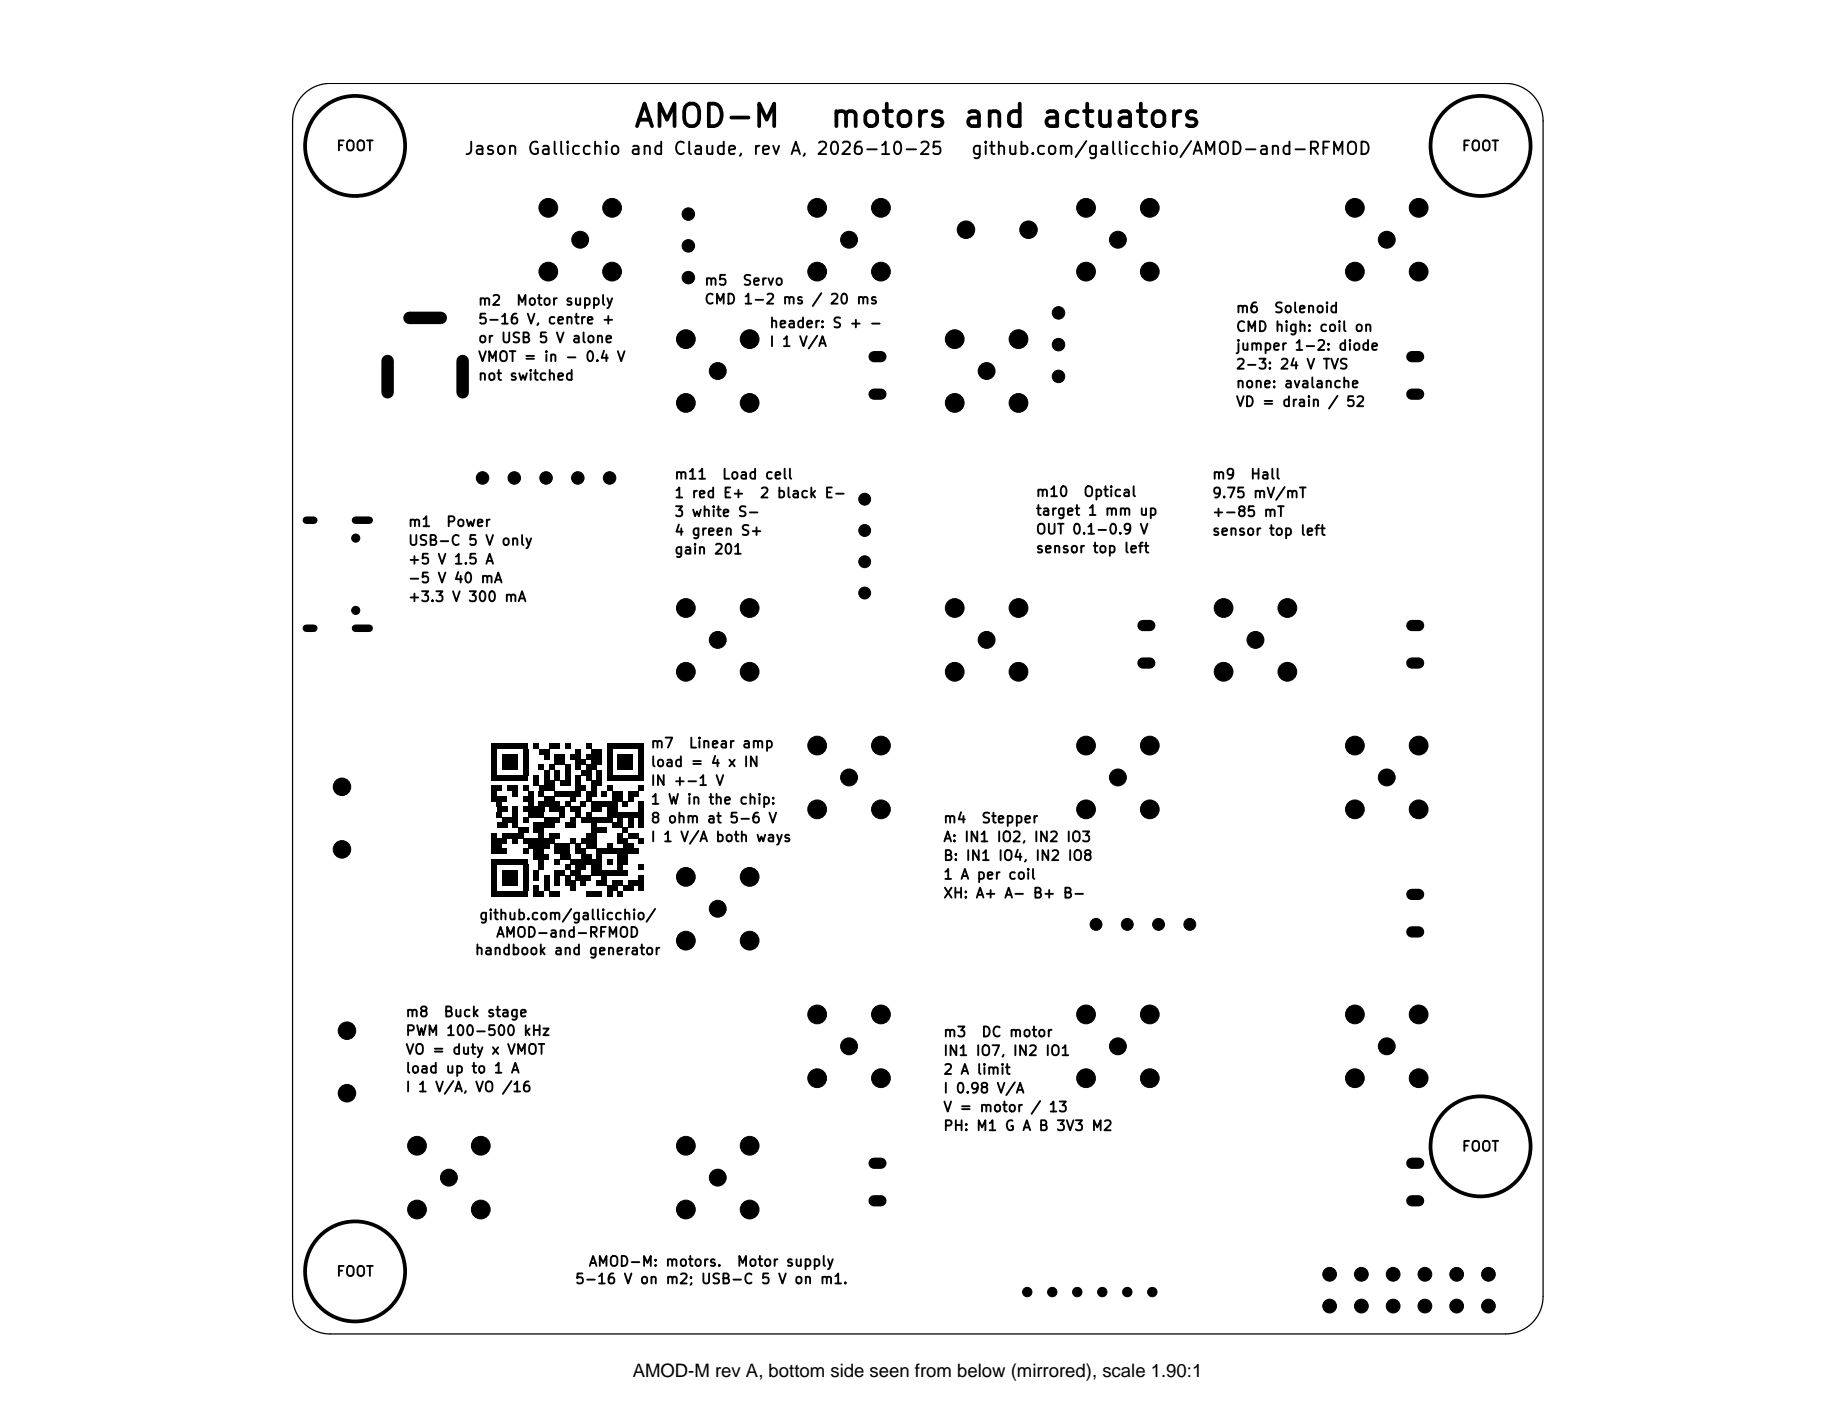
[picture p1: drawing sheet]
<svg xmlns="http://www.w3.org/2000/svg" width="279mm" height="216mm" viewBox="0 0 279 216" stroke-linecap="round" stroke-linejoin="round" font-family="sans-serif">
<defs><g id="words">
<g font-size="3.4">
<text x="96.3" y="20.2">AMOD-M</text>
<text x="126.2" y="20.2">motors and actuators</text>
</g>
<text font-size="2.8" x="96.3" y="209.7">AMOD-M rev A, bottom side seen from below (mirrored), scale 1.90:1</text>
<g font-size="1.9">
<text x="70.6" y="24">Jason Gallicchio and Claude, rev A, 2026-10-25</text>
<text x="147.7" y="24">github.com/gallicchio/AMOD-and-RFMOD</text>
</g>
<g font-size="1.5">
<text x="51.1" y="23.4">FOOT</text>
<text x="222.5" y="23.4">FOOT</text>
<text x="72.7" y="46.9">m2</text>
<text x="78.5" y="46.9">Motor supply</text>
<text x="107.1" y="43.8">m5</text>
<text x="107.1" y="46.7">CMD 1-2 ms / 20 ms</text>
<text x="112.9" y="43.8">Servo</text>
<text x="72.7" y="49.7">5-16 V, centre +</text>
<text x="72.7" y="52.6">or USB 5 V alone</text>
<text x="117" y="50.3">header: S + -</text>
<text x="117" y="53.2">I 1 V/A</text>
<text x="188.1" y="48">m6</text>
<text x="188.1" y="50.9">CMD high: coil on</text>
<text x="188.1" y="53.7">jumper 1-2: diode</text>
<text x="193.9" y="48">Solenoid</text>
<text x="72.7" y="55.5">VMOT = in - 0.4 V</text>
<text x="72.7" y="58.3">not switched</text>
<text x="188.1" y="56.6">2-3: 24 V TVS</text>
<text x="188.1" y="59.5">none: avalanche</text>
<text x="188.1" y="62.3">VD = drain / 52</text>
<text x="102.6" y="73.3">m11</text>
<text x="102.6" y="76.2">1 red E+</text>
<text x="109.8" y="73.3">Load cell</text>
<text x="115.5" y="76.2">2 black E-</text>
<text x="157.6" y="76">m10</text>
<text x="164.8" y="76">Optical</text>
<text x="184.4" y="73.4">m9</text>
<text x="184.4" y="76.2">9.75 mV/mT</text>
<text x="190.2" y="73.4">Hall</text>
<text x="62" y="80.6">m1</text>
<text x="62" y="83.4">USB-C 5 V only</text>
<text x="67.8" y="80.6">Power</text>
<text x="102.6" y="79.1">3 white S-</text>
<text x="102.6" y="81.9">4 green S+</text>
<text x="157.6" y="78.9">target 1 mm up</text>
<text x="157.6" y="81.7">OUT 0.1-0.9 V</text>
<text x="184.4" y="79.1">+-85 mT</text>
<text x="184.4" y="81.9">sensor top left</text>
<text x="62" y="86.3">+5 V 1.5 A</text>
<text x="62" y="89.2">-5 V 40 mA</text>
<text x="102.6" y="84.8">gain 201</text>
<text x="157.6" y="84.6">sensor top left</text>
<text x="62" y="92">+3.3 V 300 mA</text>
<text x="98.9" y="114.3">m7</text>
<text x="98.9" y="117.1">load = 4 x IN</text>
<text x="98.9" y="120">IN +-1 V</text>
<text x="104.7" y="114.3">Linear amp</text>
<text x="98.9" y="122.9">1 W in the chip:</text>
<text x="98.9" y="125.7">8 ohm at 5-6 V</text>
<text x="143.5" y="125.7">m4</text>
<text x="149.3" y="125.7">Stepper</text>
<text x="98.9" y="128.6">I 1 V/A both ways</text>
<text x="143.5" y="128.6">A: IN1 IO2, IN2 IO3</text>
<text x="143.5" y="131.4">B: IN1 IO4, IN2 IO8</text>
<text x="143.5" y="134.3">1 A per coil</text>
<text x="143.5" y="137.1">XH: A+ A- B+ B-</text>
<text x="72.8" y="140.4">github.com/gallicchio/</text>
<text x="75.4" y="143.1">AMOD-and-RFMOD</text>
<text x="72.2" y="145.8">handbook and generator</text>
<text x="61.6" y="155.2">m8</text>
<text x="67.4" y="155.2">Buck stage</text>
<text x="61.6" y="158.1">PWM 100-500 kHz</text>
<text x="61.6" y="160.9">VO = duty x VMOT</text>
<text x="143.5" y="158.3">m3</text>
<text x="143.5" y="161.1">IN1 IO7, IN2 IO1</text>
<text x="149.3" y="158.3">DC motor</text>
<text x="61.6" y="163.8">load up to 1 A</text>
<text x="61.6" y="166.6">I 1 V/A, VO /16</text>
<text x="143.5" y="164">2 A limit</text>
<text x="143.5" y="166.8">I 0.98 V/A</text>
<text x="143.5" y="169.7">V = motor / 13</text>
<text x="143.5" y="172.6">PH: M1 G A B 3V3 M2</text>
<text x="222.5" y="175.7">FOOT</text>
<text x="51.1" y="194.7">FOOT</text>
<text x="87.4" y="195.9">5-16 V on m2; USB-C 5 V on m1.</text>
<text x="89.5" y="193.2">AMOD-M: motors.</text>
<text x="112.1" y="193.2">Motor supply</text>
</g>
</g></defs>
<g fill="none" stroke="#000" stroke-width=".57">
<circle cx="54.1" cy="22.2" r="7.6"/>
<circle cx="225.4" cy="22.2" r="7.6"/>
<circle cx="225.4" cy="174.5" r="7.6"/>
<circle cx="54.1" cy="193.6" r="7.6"/>
</g>
<g fill="#000">
<path d="M74.8 114.1h.8v.8h-.8zM74.8 114.9h.8v.8h-.8zM74.8 115.7h.8v.8h-.8zM74.8 116.5h.8v.8h-.8zM74.8 117.3h.8v.8h-.8zM74.8 119.6h1.6v.8h-1.6zM76.4 114.9h2.4v.8h-2.4zM76.4 115.7h2.4v.8h-2.4zM76.4 116.5h2.4v.8h-2.4zM77.2 119.6h1.6v.8h-1.6zM74.8 113.3h5.6v.8h-5.6zM79.6 114.1h.8v.8h-.8z"/>
<path d="M79.6 114.9h.8v.8h-.8zM79.6 115.7h.8v.8h-.8zM79.6 116.5h.8v.8h-.8zM79.6 117.3h.8v.8h-.8zM74.8 118.1h5.6v.7h-5.6zM79.6 119.6h.8v.8h-.8zM81.2 113.3h.8v.8h-.8zM81.2 118.1h.8v.7h-.8zM81.2 118.8h.8v.8h-.8zM82 116.5h.8v.8h-.8zM82 114.1h1.6v.8h-1.6zM82.8 114.9h.8v.8h-.8z"/>
<path d="M82.8 117.3h.8v.8h-.8zM82.8 118.1h.8v.7h-.8zM83.6 116.5h.8v.8h-.8zM82.8 118.8h1.6v.8h-1.6zM82 119.6h2.4v.8h-2.4zM83.6 113.3h1.6v.8h-1.6zM84.4 117.3h.8v.8h-.8zM84.4 118.1h.8v.7h-.8zM84.4 114.9h1.6v.8h-1.6zM84.4 115.7h1.6v.8h-1.6zM86 113.3h.8v.8h-.8zM86 116.5h.8v.8h-.8z"/>
<path d="M86 117.3h.8v.8h-.8zM86 118.1h.8v.7h-.8zM85.2 118.8h1.6v.8h-1.6zM87.6 114.1h.8v.8h-.8zM86.8 114.9h1.6v.8h-1.6zM87.6 116.5h.8v.8h-.8zM87.6 118.1h.8v.7h-.8zM87.6 118.8h.8v.8h-.8zM87.6 115.7h1.6v.8h-1.6zM87.6 119.6h1.6v.8h-1.6zM89.2 113.3h.8v.8h-.8zM88.4 117.3h1.6v.8h-1.6z"/>
<path d="M89.2 118.1h.8v.7h-.8zM89.2 116.5h1.6v.8h-1.6zM90 119.6h.8v.8h-.8zM90 114.1h1.6v.8h-1.6zM89.2 114.9h2.4v.8h-2.4zM90 115.7h1.6v.8h-1.6zM90.8 117.3h.8v.8h-.8zM90.8 118.1h.8v.7h-.8zM90 118.8h1.6v.8h-1.6zM92.4 114.1h.8v.8h-.8zM92.4 114.9h.8v.8h-.8zM92.4 115.7h.8v.8h-.8z"/>
<path d="M92.4 116.5h.8v.8h-.8zM92.4 117.3h.8v.8h-.8zM92.4 119.6h.8v.8h-.8zM94 114.9h2.4v.8h-2.4zM94 115.7h2.4v.8h-2.4zM94 116.5h2.4v.8h-2.4zM92.4 113.3h5.6v.8h-5.6zM97.2 114.1h.8v.8h-.8zM97.2 114.9h.8v.8h-.8zM97.2 115.7h.8v.8h-.8zM97.2 116.5h.8v.8h-.8zM97.2 117.3h.8v.8h-.8z"/>
<path d="M92.4 118.1h5.6v.7h-5.6zM97.2 119.6h.8v.8h-.8zM74.8 120.4h.8v.8h-.8zM74.8 126.8h.8v.8h-.8zM74.8 131.6h.8v.8h-.8zM74.8 132.4h.8v.8h-.8zM74.8 133.2h.8v.8h-.8zM74.8 134h.8v.8h-.8zM74.8 134.8h.8v.8h-.8zM75.6 122h.8v.8h-.8zM75.6 123.6h.8v.8h-.8zM74.8 128.4h1.6v.8h-1.6z"/>
<path d="M74.8 121.2h2.4v.8h-2.4zM75.6 122.8h1.6v.8h-1.6zM75.6 125.2h1.6v.8h-1.6zM74.8 127.6h2.4v.8h-2.4zM74.8 129.2h2.4v.8h-2.4zM78 120.4h.8v.8h-.8zM78 122.8h.8v.8h-.8zM78 123.6h.8v.8h-.8zM76.4 124.4h2.4v.8h-2.4zM78 125.2h.8v.8h-.8zM78 127.6h.8v.8h-.8zM76.4 132.4h2.4v.8h-2.4z"/>
<path d="M76.4 133.2h2.4v.8h-2.4zM76.4 134h2.4v.8h-2.4zM76.4 126.8h3.2v.8h-3.2zM79.6 124.4h.8v.8h-.8zM78.8 126h1.6v.8h-1.6zM79.6 129.2h.8v.8h-.8zM74.8 130.8h5.6v.8h-5.6zM79.6 131.6h.8v.8h-.8zM79.6 132.4h.8v.8h-.8zM79.6 133.2h.8v.8h-.8zM79.6 134h.8v.8h-.8zM79.6 134.8h.8v.8h-.8z"/>
<path d="M74.8 135.6h5.6v.8h-5.6zM80.4 120.4h.8v.8h-.8zM79.6 121.2h1.6v.8h-1.6zM80.4 122h.8v.8h-.8zM81.2 132.4h.8v.8h-.8zM81.2 133.2h.8v.8h-.8zM81.2 134.8h.8v.8h-.8zM82 120.4h.8v.8h-.8zM79.6 122.8h3.2v.8h-3.2zM80.4 123.6h2.4v.8h-2.4zM81.2 126h1.6v.8h-1.6zM82 126.8h.8v.8h-.8z"/>
<path d="M81.2 129.2h1.6v.8h-1.6zM82 130.8h.8v.8h-.8zM82 131.6h.8v.8h-.8zM81.2 135.6h1.6v.8h-1.6zM80.4 128.4h3.2v.8h-3.2zM81.2 130h2.4v.8h-2.4zM82.8 133.2h.8v.8h-.8zM82.8 134h.8v.8h-.8zM82.8 134.8h.8v.8h-.8zM82.8 121.2h1.6v.8h-1.6zM81.2 125.2h3.2v.8h-3.2zM79.6 127.6h4.8v.8h-4.8z"/>
<path d="M82 122h3.2v.8h-3.2zM82.8 124.4h2.4v.8h-2.4zM83.6 126.8h1.6v.8h-1.6zM84.4 130.8h.8v.8h-.8zM84.4 133.2h.8v.8h-.8zM84.4 134h.8v.8h-.8zM83.6 135.6h1.6v.8h-1.6zM83.6 122.8h2.4v.8h-2.4zM85.2 123.6h.8v.8h-.8zM84.4 132.4h1.6v.8h-1.6zM86 122h.8v.8h-.8zM84.4 128.4h2.4v.8h-2.4z"/>
<path d="M84.4 129.2h2.4v.8h-2.4zM85.2 130h1.6v.8h-1.6zM86 131.6h.8v.8h-.8zM86 133.2h.8v.8h-.8zM86.8 121.2h.8v.8h-.8zM86.8 124.4h.8v.8h-.8zM86 125.2h1.6v.8h-1.6zM86.8 127.6h.8v.8h-.8zM86 134h1.6v.8h-1.6zM86.8 134.8h.8v.8h-.8zM84.4 120.4h4v.8h-4zM86.8 122.8h1.6v.8h-1.6z"/>
<path d="M87.6 123.6h.8v.8h-.8zM87.6 128.4h.8v.8h-.8zM86.8 132.4h1.6v.8h-1.6zM88.4 122h.8v.8h-.8zM87.6 129.2h1.6v.8h-1.6zM87.6 131.6h1.6v.8h-1.6zM88.4 134h.8v.8h-.8zM89.2 121.2h.8v.8h-.8zM89.2 123.6h.8v.8h-.8zM88.4 130h1.6v.8h-1.6zM87.6 133.2h2.4v.8h-2.4zM89.2 120.4h1.6v.8h-1.6z"/>
<path d="M90 125.2h.8v.8h-.8zM89.2 126.8h1.6v.8h-1.6zM88.4 127.6h2.4v.8h-2.4zM89.2 128.4h1.6v.8h-1.6zM90 122.8h1.6v.8h-1.6zM90.8 130h.8v.8h-.8zM86.8 130.8h4.8v.8h-4.8zM90 131.6h1.6v.8h-1.6zM89.2 135.6h2.4v.8h-2.4zM91.6 120.4h.8v.8h-.8zM90 126h2.4v.8h-2.4zM91.6 133.2h.8v.8h-.8z"/>
<path d="M90.8 134h1.6v.8h-1.6zM88.4 124.4h4.8v.8h-4.8zM92.4 128.4h.8v.8h-.8zM92.4 130.8h.8v.8h-.8zM92.4 135.6h.8v.8h-.8zM90 122h4v.8h-4zM92.4 122.8h1.6v.8h-1.6zM92.4 134.8h1.6v.8h-1.6zM93.2 120.4h1.6v.8h-1.6zM93.2 121.2h1.6v.8h-1.6zM94 124.4h.8v.8h-.8zM93.2 125.2h1.6v.8h-1.6z"/>
<path d="M94 126.8h.8v.8h-.8zM94 131.6h.8v.8h-.8zM93.2 134h1.6v.8h-1.6zM94 135.6h.8v.8h-.8zM94.8 122h.8v.8h-.8zM94.8 126h.8v.8h-.8zM94 127.6h1.6v.8h-1.6zM94 130h1.6v.8h-1.6zM94 130.8h1.6v.8h-1.6zM90 132.4h5.6v.8h-5.6zM95.6 121.2h.8v.8h-.8zM95.6 124.4h.8v.8h-.8z"/>
<path d="M95.6 125.2h.8v.8h-.8zM94.8 128.4h1.6v.8h-1.6zM94.8 134.8h1.6v.8h-1.6zM95.6 120.4h1.6v.8h-1.6zM95.6 126.8h1.6v.8h-1.6zM90.8 129.2h6.4v.8h-6.4zM97.2 122h.8v.8h-.8zM97.2 122.8h.8v.8h-.8zM92.4 123.6h5.6v.8h-5.6zM97.2 124.4h.8v.8h-.8zM97.2 125.2h.8v.8h-.8zM97.2 127.6h.8v.8h-.8z"/>
<path d="M97.2 131.6h.8v.8h-.8zM97.2 133.2h.8v.8h-.8zM95.6 134h2.4v.8h-2.4zM97.2 134.8h.8v.8h-.8z"/>
</g>
<path d="M46.2 14.4a5.7 5.7 0 0 1 4.1-1.7h178.9a5.7 5.7 0 0 1 5.8 5.7v179a5.7 5.7 0 0 1-5.8 5.7h-178.9a5.7 5.7 0 0 1-5.8-5.7v-179a5.7 5.7 0 0 1 1.7-4z" fill="none" stroke="#000" stroke-width=".19"/>
<g fill="#000" stroke="#000" stroke-width=".15">
<circle cx="83.5" cy="31.6" r="1.43"/>
<circle cx="88.3" cy="36.5" r="1.29"/>
<circle cx="93.2" cy="31.6" r="1.43"/>
<circle cx="104.8" cy="32.6" r=".95"/>
<circle cx="104.8" cy="37.4" r=".95"/>
<circle cx="124.4" cy="31.6" r="1.43"/>
<circle cx="129.3" cy="36.5" r="1.29"/>
<circle cx="134.1" cy="31.6" r="1.43"/>
<circle cx="147.1" cy="35" r="1.33"/>
<circle cx="156.6" cy="35" r="1.33"/>
<circle cx="165.4" cy="31.6" r="1.43"/>
<circle cx="170.2" cy="36.5" r="1.29"/>
<circle cx="175.1" cy="31.6" r="1.43"/>
<circle cx="206.3" cy="31.6" r="1.43"/>
<circle cx="211.2" cy="36.5" r="1.28"/>
<circle cx="216" cy="31.6" r="1.43"/>
<circle cx="83.5" cy="41.4" r="1.43"/>
<circle cx="93.2" cy="41.4" r="1.43"/>
<circle cx="104.4" cy="51.6" r="1.43"/>
<circle cx="104.8" cy="42.3" r=".95"/>
<circle cx="109.3" cy="56.5" r="1.29"/>
<circle cx="114.1" cy="51.6" r="1.43"/>
<circle cx="124.4" cy="41.4" r="1.43"/>
<circle cx="134.1" cy="41.4" r="1.43"/>
<circle cx="145.4" cy="51.6" r="1.43"/>
<circle cx="150.2" cy="56.5" r="1.29"/>
<circle cx="155.1" cy="51.6" r="1.43"/>
<circle cx="161.2" cy="57.3" r=".95"/>
<circle cx="161.2" cy="52.5" r=".95"/>
<circle cx="161.2" cy="47.6" r=".95"/>
<circle cx="165.4" cy="41.4" r="1.43"/>
<circle cx="175.1" cy="41.4" r="1.43"/>
<circle cx="206.3" cy="41.4" r="1.43"/>
<circle cx="216" cy="41.4" r="1.43"/>
<circle cx="73.5" cy="72.8" r=".95"/>
<circle cx="78.3" cy="72.8" r=".95"/>
<circle cx="83.1" cy="72.8" r=".95"/>
<circle cx="88" cy="72.8" r=".95"/>
<circle cx="92.8" cy="72.8" r=".95"/>
<circle cx="104.4" cy="61.3" r="1.43"/>
<circle cx="114.1" cy="61.3" r="1.43"/>
<circle cx="131.7" cy="76" r=".9"/>
<circle cx="145.4" cy="61.3" r="1.43"/>
<circle cx="155.1" cy="61.3" r="1.43"/>
<circle cx="54.2" cy="92.9" r=".62"/>
<circle cx="54.2" cy="81.9" r=".62"/>
<circle cx="104.4" cy="92.6" r="1.43"/>
<circle cx="109.3" cy="97.4" r="1.29"/>
<circle cx="114.1" cy="92.6" r="1.43"/>
<circle cx="131.7" cy="90.3" r=".9"/>
<circle cx="131.7" cy="85.5" r=".9"/>
<circle cx="131.7" cy="80.8" r=".9"/>
<circle cx="145.4" cy="92.6" r="1.43"/>
<circle cx="150.2" cy="97.4" r="1.29"/>
<circle cx="155.1" cy="92.6" r="1.43"/>
<circle cx="186.3" cy="92.6" r="1.43"/>
<circle cx="191.2" cy="97.4" r="1.29"/>
<circle cx="196" cy="92.6" r="1.43"/>
<circle cx="52.1" cy="119.8" r="1.33"/>
<circle cx="104.4" cy="102.3" r="1.43"/>
<circle cx="114.1" cy="102.3" r="1.43"/>
<circle cx="124.4" cy="113.5" r="1.43"/>
<circle cx="129.3" cy="118.4" r="1.29"/>
<circle cx="134.1" cy="113.5" r="1.43"/>
<circle cx="145.4" cy="102.3" r="1.43"/>
<circle cx="155.1" cy="102.3" r="1.43"/>
<circle cx="165.4" cy="113.5" r="1.43"/>
<circle cx="170.2" cy="118.4" r="1.29"/>
<circle cx="175.1" cy="113.5" r="1.43"/>
<circle cx="186.3" cy="102.3" r="1.43"/>
<circle cx="196" cy="102.3" r="1.43"/>
<circle cx="206.3" cy="113.5" r="1.43"/>
<circle cx="211.2" cy="118.4" r="1.28"/>
<circle cx="216" cy="113.5" r="1.43"/>
<circle cx="52.1" cy="129.3" r="1.33"/>
<circle cx="104.4" cy="133.5" r="1.43"/>
<circle cx="109.3" cy="138.4" r="1.29"/>
<circle cx="114.1" cy="133.5" r="1.43"/>
<circle cx="124.4" cy="123.2" r="1.43"/>
<circle cx="134.1" cy="123.2" r="1.43"/>
<circle cx="165.4" cy="123.2" r="1.43"/>
<circle cx="175.1" cy="123.2" r="1.43"/>
<circle cx="206.3" cy="123.2" r="1.43"/>
<circle cx="216" cy="123.2" r="1.43"/>
<circle cx="52.8" cy="156.9" r="1.33"/>
<circle cx="104.4" cy="143.2" r="1.43"/>
<circle cx="114.1" cy="143.2" r="1.43"/>
<circle cx="124.4" cy="154.5" r="1.43"/>
<circle cx="129.3" cy="159.3" r="1.29"/>
<circle cx="134.1" cy="154.5" r="1.43"/>
<circle cx="165.4" cy="154.5" r="1.43"/>
<circle cx="166.9" cy="140.7" r=".9"/>
<circle cx="170.2" cy="159.3" r="1.29"/>
<circle cx="171.6" cy="140.7" r=".9"/>
<circle cx="175.1" cy="154.5" r="1.43"/>
<circle cx="176.4" cy="140.7" r=".9"/>
<circle cx="181.2" cy="140.7" r=".9"/>
<circle cx="206.3" cy="154.5" r="1.43"/>
<circle cx="211.2" cy="159.3" r="1.28"/>
<circle cx="216" cy="154.5" r="1.43"/>
<circle cx="52.8" cy="166.5" r="1.33"/>
<circle cx="63.5" cy="174.4" r="1.43"/>
<circle cx="68.3" cy="179.3" r="1.29"/>
<circle cx="73.2" cy="174.4" r="1.43"/>
<circle cx="104.4" cy="174.4" r="1.43"/>
<circle cx="109.3" cy="179.3" r="1.29"/>
<circle cx="114.1" cy="174.4" r="1.43"/>
<circle cx="124.4" cy="164.2" r="1.43"/>
<circle cx="134.1" cy="164.2" r="1.43"/>
<circle cx="165.4" cy="164.2" r="1.43"/>
<circle cx="175.1" cy="164.2" r="1.43"/>
<circle cx="206.3" cy="164.2" r="1.43"/>
<circle cx="216" cy="164.2" r="1.43"/>
<circle cx="63.5" cy="184.2" r="1.43"/>
<circle cx="73.2" cy="184.2" r="1.43"/>
<circle cx="104.4" cy="184.2" r="1.43"/>
<circle cx="114.1" cy="184.2" r="1.43"/>
<circle cx="156.4" cy="196.7" r=".71"/>
<circle cx="160.2" cy="196.7" r=".71"/>
<circle cx="164" cy="196.7" r=".71"/>
<circle cx="167.8" cy="196.7" r=".72"/>
<circle cx="171.6" cy="196.7" r=".71"/>
<circle cx="175.4" cy="196.7" r=".71"/>
<circle cx="202.5" cy="198.9" r="1.05"/>
<circle cx="202.5" cy="194" r="1.05"/>
<circle cx="207.3" cy="198.9" r="1.05"/>
<circle cx="207.3" cy="194" r="1.05"/>
<circle cx="212.1" cy="198.9" r="1.05"/>
<circle cx="212.1" cy="194" r="1.05"/>
<circle cx="217" cy="198.9" r="1.05"/>
<circle cx="217" cy="194" r="1.05"/>
<circle cx="221.8" cy="198.9" r="1.05"/>
<circle cx="221.8" cy="194" r="1.05"/>
<circle cx="226.6" cy="198.9" r="1.05"/>
<circle cx="226.6" cy="194" r="1.05"/>
</g>
<g fill="none" stroke="#000" stroke-width="1.7">
<path d="M133.1 54.3h1M215 54.3h1M133.1 60h1M215 60h1M174 95.2h1.1M215 95.2h1M174 101h1.1M215 101h1M215 136.2h1M215 141.9h1M133.1 177.1h1M215 177.1h1"/>
<path d="M133.1 182.8h1M215 182.8h1"/>
</g>
<path d="M59 55v4.7M62.4 48.4h4.7M70.4 55v4.7" fill="none" stroke="#000" stroke-width="1.9"/>
<path d="M46.6 79.2h1.2M54.1 79.2h2.1M46.6 95.7h1.2M54.1 95.7h2.1" fill="none" stroke="#000" stroke-width="1.1"/>
<use href="#words"/>
</svg>
